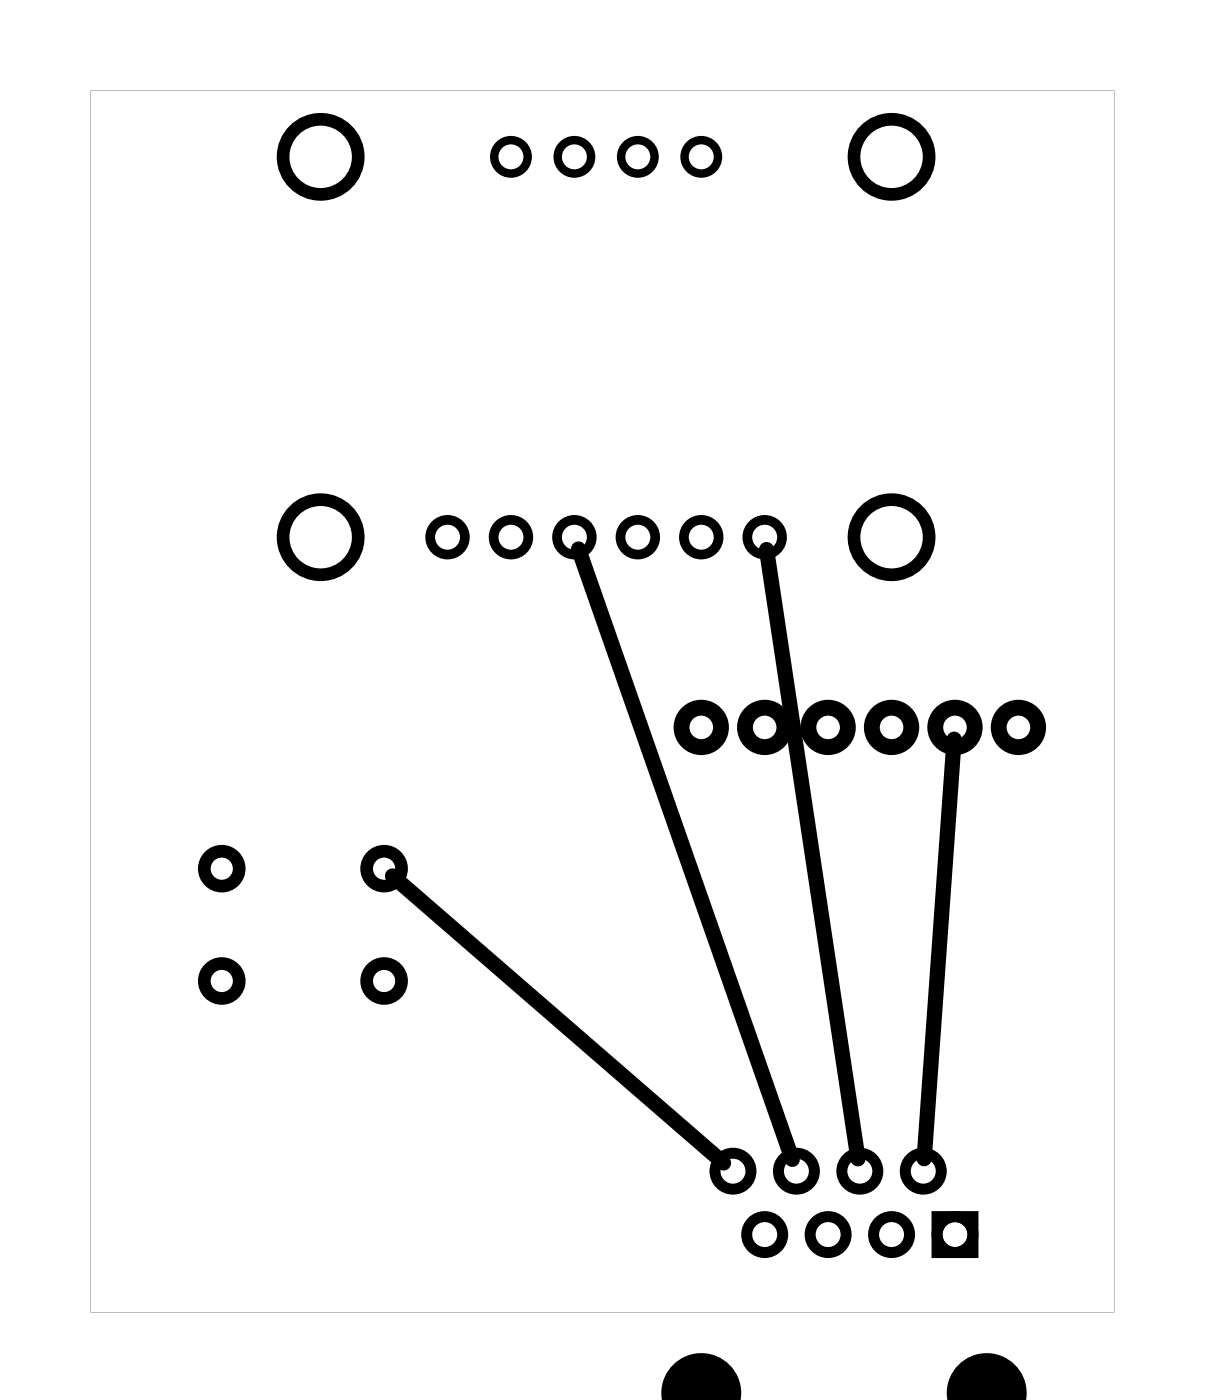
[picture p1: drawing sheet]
<svg xmlns="http://www.w3.org/2000/svg" width="48mm" height="56mm" viewBox="0 0 48 56" stroke-linecap="round" stroke-linejoin="round" font-family="sans-serif">
<g fill="#000">
<path d="M3.6 3.6v49h41v-49zM3.6 3.6h41v49h-41z"/>
<path d="M37.3 48.5v1.9h1.9v-1.9zM37.7 49.5a.5 .5 0 0 1 1 0 .5 .5 0 0 1-1 0z"/>
</g>
<g fill="none" stroke="#000" stroke-width=".63">
<circle cx="28.1" cy="29.1" r=".79"/>
<circle cx="30.6" cy="29.1" r=".79"/>
<circle cx="33.2" cy="29.1" r=".79"/>
<circle cx="35.7" cy="29.1" r=".79"/>
<circle cx="38.2" cy="29.1" r=".79"/>
<circle cx="40.8" cy="29.1" r=".79"/>
</g>
<g fill="none" stroke="#000" stroke-width=".51">
<circle cx="12.8" cy="6.3" r="1.5"/>
<circle cx="35.7" cy="6.3" r="1.5"/>
<circle cx="8.9" cy="34.8" r=".7"/>
<circle cx="8.9" cy="39.3" r=".7"/>
<circle cx="12.8" cy="21.5" r="1.5"/>
<circle cx="15.4" cy="34.8" r=".7"/>
<circle cx="15.4" cy="39.3" r=".7"/>
<circle cx="35.7" cy="21.5" r="1.5"/>
</g>
<g fill="none" stroke="#000" stroke-width=".39">
<circle cx="17.9" cy="21.5" r=".69"/>
<circle cx="20.5" cy="21.5" r=".69"/>
<circle cx="23" cy="21.5" r=".69"/>
<circle cx="25.5" cy="21.5" r=".69"/>
<circle cx="28.1" cy="21.5" r=".69"/>
<circle cx="30.6" cy="21.5" r=".69"/>
</g>
<g fill="none" stroke="#000" stroke-width=".34">
<circle cx="20.5" cy="6.3" r=".67"/>
<circle cx="23" cy="6.3" r=".67"/>
<circle cx="25.5" cy="6.3" r=".67"/>
<circle cx="28.1" cy="6.3" r=".67"/>
</g>
<g fill="none" stroke="#000" stroke-width=".44">
<circle cx="29.3" cy="46.9" r=".72"/>
<circle cx="30.6" cy="49.5" r=".72"/>
<circle cx="31.9" cy="46.9" r=".72"/>
<circle cx="33.2" cy="49.5" r=".72"/>
<circle cx="34.4" cy="46.9" r=".72"/>
<circle cx="35.7" cy="49.5" r=".72"/>
<circle cx="37" cy="46.9" r=".72"/>
<circle cx="38.2" cy="49.5" r=".72"/>
</g>
<g fill="#000">
<path d="M26.9 54.7a1.58 1.58 0 0 1 1.9-.3 1.58 1.58 0 0 1 .8 1.7h-3.1a1.51 1.51 0 0 1 .4-1.4z" fill-rule="evenodd"/>
<path d="M38.4 54.7a1.58 1.58 0 0 1 1.9-.3 1.58 1.58 0 0 1 .8 1.7h-3.1a1.51 1.51 0 0 1 .4-1.4z" fill-rule="evenodd"/>
</g>
<path d="M15.7 35.1l13.3 11.5M23.2 22l8.5 24.5M30.7 22l3.7 24.4M38.2 29.6l-1.2 16.8" fill="none" stroke="#000" stroke-width=".61"/>
</svg>
